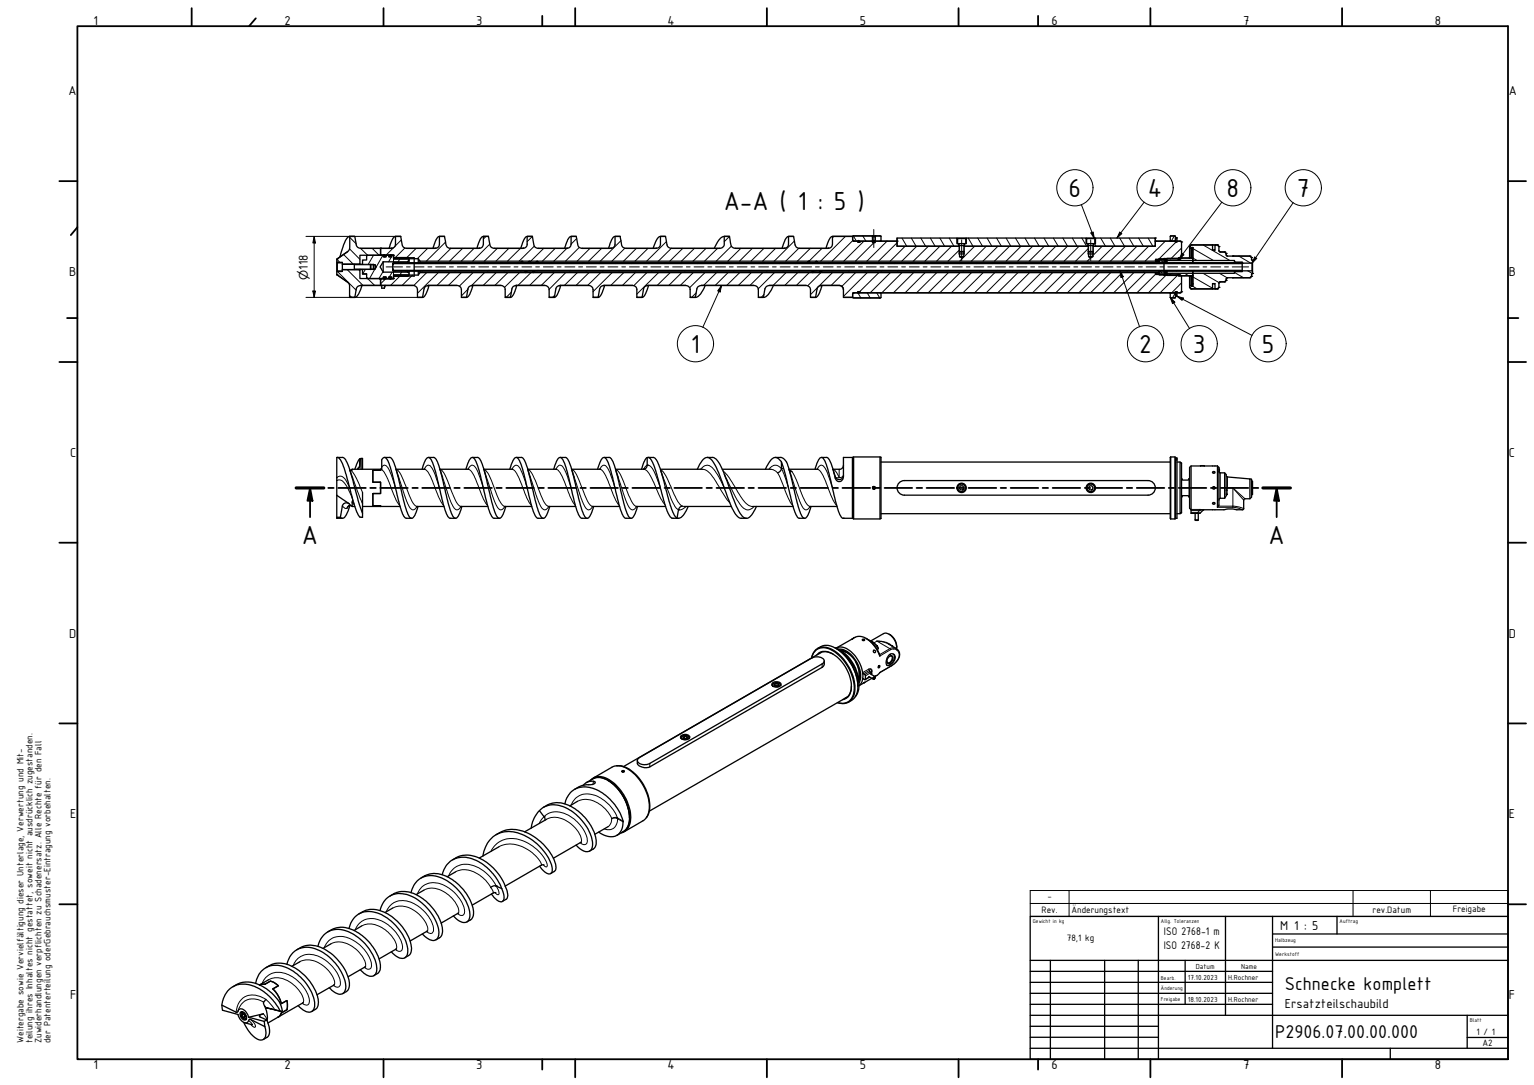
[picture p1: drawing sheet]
<svg xmlns="http://www.w3.org/2000/svg" width="594mm" height="420mm" viewBox="0 0 594 420" stroke-linecap="round" stroke-linejoin="round" font-family="sans-serif">
<defs><g id="words">
<g font-size="10.9">
<text x="413.8" y="76.2">6</text>
<text x="444.6" y="76.2">4</text>
<text x="475" y="76.2">8</text>
<text x="502.3" y="76.2">7</text>
<text x="280.3" y="81.2">A-A ( 1 : 5 )</text>
<text x="267.6" y="136.6">1</text>
<text x="441.2" y="136.6">2</text>
<text x="462" y="136.6">3</text>
<text x="488.6" y="136.6">5</text>
<text x="116.9" y="210.8">A</text>
<text x="491.2" y="210.8">A</text>
</g>
<g font-size="7.7">
<text x="497.6" y="383.5">Schnecke komplett</text>
<text x="493.8" y="402.1">P2906.07.00.00.000</text>
</g>
<g font-size="5.4">
<text x="36.3" y="9.8">1</text>
<text x="110.2" y="9.8">2</text>
<text x="184.4" y="9.8">3</text>
<text x="258.4" y="9.8">4</text>
<text x="332.9" y="9.8">5</text>
<text x="407.2" y="9.8">6</text>
<text x="481.4" y="9.8">7</text>
<text x="555.6" y="9.8">8</text>
<text x="26.5" y="36.9">A</text>
<text x="584.4" y="36.9">A</text>
<text x="26.8" y="106.9">B</text>
<text x="119.2" y="104.4" transform="rotate(-90 119.2 104.4)">118</text>
<text x="584.4" y="106.9">B</text>
<text x="27.2" y="176.9">C</text>
<text x="584.4" y="176.9">C</text>
<text x="26.8" y="246.9">D</text>
<text x="584.4" y="246.9">D</text>
<text x="27.2" y="316.9">E</text>
<text x="584.4" y="316.9">E</text>
<text x="495.7" y="360">M 1 : 5</text>
<text x="27.2" y="386.9">F</text>
<text x="584.4" y="386.9">F</text>
<text x="497.6" y="390.5">Ersatzteilschaubild</text>
<text x="36.3" y="414.1">1</text>
<text x="110.2" y="414.1">2</text>
<text x="184.4" y="414.1">3</text>
<text x="258.4" y="414.1">4</text>
<text x="332.9" y="414.1">5</text>
<text x="407.2" y="414.1">6</text>
<text x="481.4" y="414.1">7</text>
<text x="555.6" y="414.1">8</text>
</g>
<g font-size="4.6">
<text x="119.2" y="108.3" transform="rotate(-90 119.2 108.3)">⌀</text>
<text x="450.8" y="362.2">ISO 2768-1 m</text>
<text x="450.7" y="367.6">ISO 2768-2 K</text>
</g>
<g font-size="3.9">
<text x="403.4" y="353.7">Rev.</text>
<text x="405.6" y="348.1">-</text>
<text x="414.9" y="353.7">Änderungstext</text>
<text x="531.5" y="353.7">rev.Datum</text>
<text x="562.6" y="353.3">Freigabe</text>
<text x="413.2" y="364.4">78,1 kg</text>
<text x="571.8" y="400.8">1 / 1</text>
<text x="9.1" y="403.9" transform="rotate(-90 9.1 403.9)">Weitergabe sowie Vervielfältigung dieser Unterlage, Verwertung und Mit-</text>
<text x="12.6" y="403.9" transform="rotate(-90 12.6 403.9)">teilung ihres Inhaltes nicht gestattet, soweit nicht ausdrücklich zugestanden.</text>
<text x="16.1" y="403.9" transform="rotate(-90 16.1 403.9)">Zuwiderhandlungen verpflichten zu Schadenersatz. Alle Rechte für den Fall</text>
<text x="19.6" y="403.9" transform="rotate(-90 19.6 403.9)">der Patenterteilung oderGebrauchsmuster-Eintragung vorbehalten.</text>
<text x="574.1" y="405.1">A2</text>
</g>
<g font-size="3">
<text x="463.1" y="375.1">Datum</text>
<text x="480.6" y="375.1">Name</text>
<text x="460" y="379.4">17.10.2023</text>
<text x="475.6" y="379.4">H.Rochner</text>
<text x="460" y="387.9">18.10.2023</text>
<text x="475.6" y="387.9">H.Rochner</text>
</g>
<g font-size="2.3">
<text x="400" y="357.4">Gewicht in kg</text>
<text x="449.6" y="357.4">Allg. Toleranzen</text>
<text x="518.8" y="357.4">Auftrag</text>
<text x="493.8" y="364.7">Halbzeug</text>
<text x="493.8" y="370.1">Werkstoff</text>
<text x="449.6" y="379.4">Bearb.</text>
<text x="449.6" y="383.2">Änderung</text>
<text x="449.6" y="387.5">Freigabe</text>
<text x="569.2" y="395.6">Blatt</text>
</g>
</g></defs>
<!-- layer: Schraffur (ISO) -->
<g fill="none" stroke="#000" stroke-width=".39">
<path d="M133 98.5l3.8 3.8M135.4 96.4l4 4M135.4 91.9l2.5 2.5M139.6 96.2l2.8 2.6M144.1 96.2l2.7 2.6M144.7 98.8l-2.1 3.5M147.7 96.2l-.3 .2M148.3 98.8l-2.6 4.6M149.2 99.1l-.4 .4M151.1 98.7l.5 .4M152 98.8l-1.5 2.6M152.5 95.8l-3 3"/>
<path d="M155.1 99.7l-.9 1.7M155.4 92.9l-2.6 2.6M156.8 96.1l-4.1 4.1M161.2 96.2l-4.1 4M165.6 96.2l-4 4M170.2 91.5v.1M172.5 93.8l-7.4 7.3M174.6 96.2l-5 4.9M179.1 96.2l-5 4.9M183.6 96.2l-5 4.9M188.2 91.5l-1 1.1M189.7 94.5l-6.6 6.6"/>
<path d="M192.6 96.2l-5 4.9M197 96.2l-4.9 4.9M201.5 96.2l-5 4.9M206.2 91.5l-2 2.1M206.9 95.3l-5.9 5.8M210.6 96.2l-5.1 4.9M215 96.2l-4.9 4.9M219.5 96.2l-5 4.9M223.3 92.4l-2.1 2.1M224.3 95.8l-5.3 5.3M228.5 96.2l-5 4.9M233 96.2l-5 4.9"/>
<path d="M240.5 93.2l-8 7.9M242 96.1l-5 5M246.4 96.2l-4.9 4.9M251 96.2l-5.1 4.9M258.1 93.5l-7.7 7.6M260 96.2l-5 4.9M264.4 96.2l-5 4.9M268.9 96.2l-5 4.9M273.4 96.2l-5 4.9M277.9 96.2l-5 4.9M282.5 91.5l-2 2.1M283.3 95.3l-5.9 5.8"/>
<path d="M286.9 96.2l-5 4.9M291.3 96.2l-4.9 4.9M295.8 96.2l-5 4.9M300.4 96.2l-5.1 4.9M307.7 93.3l-7.9 7.8M309.4 96.1l-5.1 5M313.8 96.2l-5 4.9M318.3 96.2l-5 4.9M322.9 91.5l-.5 .6M327.4 91.5l-9.6 9.6M330.3 93.1l-8 8M330.5 91.4l1.2 2"/>
<path d="M332.3 93.3l.4 .3M334.1 91.4l1.2 2M334.6 93.4l-7.8 7.7M337.8 91.4l.1 .1M338.5 94l-7.2 7.1M338.9 93.3l.1 .1M339.1 93.4l-.2 .1M343.5 93.4l-7.8 7.7M347.4 94l-7.2 7.1M347.4 95.2l.1 .2M349.3 92.2l1.9 3.2M350.5 95.4l-5.8 5.7"/>
<path d="M352.9 92.2l1.9 3.2M355 95.4l-5.8 5.7M356.6 92.2l1.9 3.2M359.5 95.4l-5.8 5.7M360.3 92.2l1.8 3.2M364 95.4l-5.8 5.7M364 92.2l1.8 3.2M367.6 92.2l1.8 3.2M368.5 95.4l-5.8 5.7M371.4 96.9l-4.2 4.2M375 92.2l1.8 3.2M377.4 95.4l-5.7 5.7"/>
<path d="M378.7 92.2l1.8 3.2M382 95.4l-5.8 5.7M382.3 92.2l1.8 3.2M386 92.2l1.8 3.2M386.5 95.4l-5.8 5.7M389.6 92.2l1.9 3.2M391 95.4l-5.9 5.7M393.3 92.2l1.9 3.2M395.4 95.4l-5.8 5.7M396.9 92.2l1.9 3.2M399.9 95.4l-5.8 5.7M400.6 92.2l1.9 3.2"/>
<path d="M404.3 92.2l1.8 3.2M404.4 95.4l-5.8 5.7M407.9 92.2l1.9 3.2M408.9 95.4l-5.8 5.7M411.6 92.2l1.8 3.2-5.8 5.7M415.3 92.2l1.8 3.2M417.9 95.4l-5.8 5.7M419 92.2l1.8 3.2M421.4 96.3l-4.8 4.8M422.4 99.9l-1.3 1.2M423.9 94.3l.5 1.1M426.3 92.2l1.8 3.2"/>
<path d="M426.8 95.4l-3.6 3.6M430 92.2l1.8 3.2M431.4 95.4l-5.8 5.7M433.6 92.2l1.9 3.2M435.9 95.4l-5.9 5.7M437.3 92.2l1.8 3.2M440.3 95.4l-5.8 5.7M440.9 92.2l1.9 3.2M444.6 92.2l1.9 3.2M444.8 95.4l-5.8 5.7M451.3 93.4l-7.8 7.7M454.8 91.4l-1.2 1.9"/>
<path d="M455.5 93.7l-6.7 6.6M455.5 92.1l.3 .4M456.8 100l-.4 .2M457.6 96.1l-4.3 4.2M458 99.9l-1.7 1M460.7 95.5l.8 .4M462 96.2l-.5 .5M462 99.9l1.6 1M462 96.2l8 4.7M465.9 94.8l10.4 6.1M479.7 99.2l4.7 2.7M130.4 100.4l1.2 1.2"/>
<path d="M130.7 105.1l7.2 7.3M134.5 104.4l6.1 6.1M135.4 114.4l.8 .8M138.9 104.4l.5 .5M141.5 104.4l-1 1.6M142.4 107.9l2.7 2.6M145.2 104.1l-2.1 3.8M146.9 107.9l.5 .5M148.3 105.2l-1.6 2.7M149.1 107.4l-.5 .5M149.4 108l-2 1.9M150.6 107.7l-.2 .2"/>
<path d="M150.9 107.4l.5 .6M151.9 105.4l-1.2 1.9M155.3 106.5l-4 4M155.5 105.4l-.9 1.6M156.3 101.8l-.5 .3M157.6 104.7l-.5 .2M158.4 100.4l-.5 .9M159.8 106.5l-4.1 4M162.6 101.8l-.5 .3M164 104.7l-.6 .2M165.2 105.6l-5 5M169 101.8l-.5 .3"/>
<path d="M169.7 105.6l-8 8M170.3 104.7l-.5 .2M174.2 105.6l-5 4.9M175.3 101.8l-.5 .3M176.7 104.7l-.6 .2M178.7 105.6l-5 4.9M181.2 112l-2.5 2.6M181.7 101.8l-.5 .3M183 104.7l-.5 .2M183.2 105.6l-5.3 5.2M187.6 105.6l-5 5M188 101.8l-.5 .3"/>
<path d="M189.4 104.7l-.6 .2M192.2 105.6l-5.1 4.9M194.4 101.8l-.5 .3M195.7 104.7l-.5 .2M196.7 105.6l-5.1 4.9M198 113.2l-2 2M200.7 101.8l-.5 .3M201.2 105.6l-5.8 5.7M201.9 101.3l.4 .3M202.1 104.7l-.6 .2M203.3 105.1l.5 .3M204.9 101.3l.4 .3"/>
<path d="M205.6 105.6l-5 4.9M206.3 105.1l.5 .3M207.1 101.8l-.5 .3M208.4 104.7l-.5 .2M210.1 105.6l-5 4.9M213.4 101.8l-.5 .3M214.6 105.6l-5 4.9M214.8 104.7l-.6 .2M214.8 114.3l-.8 .9M219.1 105.6l-6.4 6.5M219.8 101.8l-.5 .3M221.1 104.7l-.5 .2"/>
<path d="M223.6 105.6l-5 4.9M226.1 101.8l-.5 .3M227.5 104.7l-.6 .2M228.1 105.6l-5 4.9M232.5 101.8l-.5 .3M232.6 105.6l-5 4.9M233.8 104.7l-.5 .2M237 105.6l-7.3 7.3M238.8 101.8l-.5 .3M240.2 104.7l-.6 .2M241.6 105.6l-5.1 4.9M245.2 101.8l-.5 .3"/>
<path d="M246.1 105.6l-5.1 4.9M246.5 104.7l-.5 .2M250.5 105.6l-5.1 5.1M251.5 101.8l-.5 .3M252.9 104.7l-.6 .2M255 105.6l-8.4 8.3M257.9 101.8l-.5 .3M259.2 104.7l-.5 .2M259.5 105.6l-5 4.9M264 105.6l-5 4.9M264.2 101.8l-.5 .3M265.6 104.7l-.6 .2"/>
<path d="M268.5 105.6l-5 4.9M269.6 113.5l-1.8 1.7M270.6 101.8l-.5 .3M271.9 104.7l-.5 .2M273 105.6l-5.9 5.8M276.9 101.8l-.5 .3M277.5 105.6l-5 4.9M278.3 104.7l-.6 .2M281.9 105.6l-4.9 4.9M283.3 101.8l-.5 .3M284.6 104.7l-.5 .2M286.4 105.6l-5 4.9"/>
<path d="M289.6 101.8l-.5 .3M291 105.6l-5.1 4.9M291 104.7l-.6 .2M295.4 105.6l-5 4.9M295.8 114.1l-1 1.1M296 101.8l-.5 .3M297.3 104.7l-.5 .2M299.9 105.6l-6.3 6.3M302.3 101.8l-.5 .3M303.7 104.7l-.6 .2M304.4 105.6l-5 4.9M308.7 101.8l-.5 .3"/>
<path d="M308.9 105.6l-5 4.9M310 104.7l-.5 .2M313.2 101.2l-.3 .3M313.4 105.6l-5 4.9M314.9 105.1l-.4 .4M315 101.8l-.5 .3M316.4 104.7l-.6 .2M316.4 101.3l-.4 .4M317.9 105.6l-5.1 5.1M317.9 105.1l-.4 .4M321.4 101.8l-.5 .3M322.4 105.6l-8.5 8.5"/>
<path d="M322.7 104.7l-.5 .2M326.8 105.6l-4.9 4.9M327.7 101.8l-.5 .3M329.1 104.7l-.6 .2M331.3 105.6l-5.3 5.3M332.2 113.4l1.2 2M332.4 113.1l.4 .2M334.1 101.8l-.5 .3M335.4 104.7l-.5 .2M335.9 105.6l-9.3 9.2M335.9 113.4l1.1 2M339.5 113.4l1.2 2"/>
<path d="M340.4 105.6l-7.5 7.3M340.4 101.8l-.5 .3M341.8 104.7l-.6 .2M344.8 105.6l-7.8 7.8M346.8 101.8l-.5 .3M348.1 104.7l-.5 .2M349.3 105.6l-7.8 7.8M353.1 101.8l-.5 .3M353.8 105.6l-7.8 7.8M354.5 104.7l-.6 .2M358.3 105.6l-7.8 7.8M359.5 101.8l-.5 .3"/>
<path d="M360.8 104.7l-.5 .2M362.8 105.6l-7.8 7.8M365.8 101.8l-.5 .3M367.2 104.7l-.6 .2M367.3 105.6l-7.8 7.8M371.8 105.6l-7.8 7.8M372.2 101.8l-.5 .3M373.5 104.7l-.5 .2M376.2 105.6l-7.8 7.8M378.5 101.8l-.5 .3M379.9 104.7l-.6 .2M380.7 105.6l-7.8 7.8"/>
<path d="M384.9 101.8l-.5 .3M385.3 105.6l-7.9 7.8M386.2 104.7l-.5 .2M389.7 105.6l-7.7 7.8M391.2 101.8l-.5 .3M392.6 104.7l-.6 .2M394.2 105.6l-7.8 7.8M397.6 101.8l-.5 .3M398.7 105.6l-7.8 7.8M398.9 104.7l-.5 .2M403.2 105.6l-7.8 7.8M403.9 101.8l-.5 .3"/>
<path d="M405.3 104.7l-.6 .2M407.7 105.6l-7.8 7.8M410.3 101.8l-.5 .3M411.6 104.7l-.5 .2M412.2 105.6l-7.8 7.8M416.6 101.8l-.5 .3M416.7 105.6l-7.8 7.8M418 104.7l-.6 .2M421.1 105.6l-7.7 7.8M423 101.8l-.5 .3M424.3 104.7l-.5 .2M425.6 105.6l-7.8 7.8"/>
<path d="M429.3 101.8l-.5 .3M430.1 105.6l-7.8 7.8M430.7 104.7l-.6 .2M434.6 105.6l-7.8 7.8M435.7 101.8l-.5 .3M437 104.7l-.5 .2M439.1 105.6l-7.8 7.8M442 101.8l-.5 .3M443.4 104.7l-.6 .2M443.6 105.6l-7.8 7.8M447.5 106.2l-7.2 7.2M448.1 101.1h-.1"/>
<path d="M448.1 105.6h-.1M448.4 101.8l-.5 .3M448.8 101.6l-.1 .2M448.8 100.4h-.1M448.8 104.9v.2M449.2 100.4l.1 .1M449.7 104.7l-.5 .2 .8 .8M449.8 101l.8 .8M450.5 106.2l.2 .1M451.4 101.6l-.1 .2M451.4 104.9v.2M451.7 106.4l-6.9 7"/>
<path d="M454 105.8l-1.4 .9M454.7 101.8l-.5 .3M455.1 113.5l-1 1.9M455.2 113.3l.6 1.1M456.1 104.7l-.6 .2M456.2 106.5l-6.9 6.9M456.8 106.5l-.4 .2M457.6 109.5l-3.8 3.9M460.3 105.8l-1.6 1M461.1 101.8l-.5 .3M461.4 110.6h.1M461.7 109.9l-.2 .3"/>
<path d="M461.9 110.8l1.7 1.1M462 107.2l7.6 4.4M462.4 104.7l-.5 .2M465.9 105.8l6.2 3.7M467.4 101.8l-.5 .3M468.8 104.7l-.6 .2M472.2 105.8l3.1 1.8M473.8 101.8l-.5 .3M475.1 104.7l-.5 .2M478.1 105.5l3.5 2M479.5 101.6l.2 .2M480.1 101.8l-.5 .3"/>
<path d="M480.7 104.9l.2 .2M483.2 104.9l1.8 1"/>
</g>
<!-- layer: Sichtbar (ISO) -->
<g fill="none" stroke="#000" stroke-width=".51">
<path d="M134.6 97.5l-4.2 2.9v1.2l2.2 .2M134.6 97.5l-4.2 2.9M135.4 91.5h2M135.4 91.5h2l.6 3.3a1.66 1.66 0 0 0 1.6 1.4M135.4 91.5v4.5l-.8 1.5M135.4 91.5a4.5 4.5 0 0 0-2.4 3.4l-1.4 4.6M139.6 96.2h7.8v2.3l-.4 .3h-7.6v3.5h-6.8M139.6 96.2h11.9M142.2 98.8l-.2 .2M147 98.8h1.5M147.4 98.5v.3M147.8 98.8h.1"/>
<path d="M148.5 99.4h.2M148.6 98.8l-.1 .3M149 99.4h.5M149.1 98.8l.2 .3M149.2 99v.4M149.5 98.8h1.1M150.6 99.4h.4M151 98.8l-.2 .6M151.4 99.4h.2M151.5 98.8l.1 .3M151.5 96.2h-4.1v2.3l.4 .3h4.6v1.4h9.6l.6 .9h286.2h-1.2M151.6 98.8l.8 .2"/>
<path d="M151.8 96.1l-.3 .1M155.2 91.5l.6 3.3a1.66 1.66 0 0 0 1.6 1.4h11.1M155.2 91.5h-2v3.1a1.63 1.63 0 0 1-1.7 1.6M155.2 91.5h-2a6.3 6.3 0 0 0-2.5 4.7M160.4 99.7v7.3M168.8 96.1l-.3 .1M172.1 91.5l.6 3.3a1.82 1.82 0 0 0 1.7 1.4h11.1M172.1 91.5h-1.9v3.1a1.63 1.63 0 0 1-1.7 1.6M172.1 91.5h-1.9l-.7 .4-.9 1.6-.9 2.7M185.8 96.1l-.3 .1M189.2 91.5l.5 3.3a1.66 1.66 0 0 0 1.7 1.4h11.1M189.2 91.5h-2v3.1a1.63 1.63 0 0 1-1.7 1.6"/>
<path d="M189.2 91.5h-2l-.8 .6-1.1 2.1-.6 2M202.8 96.1l-.3 .1M206.2 91.5l.6 3.3a1.66 1.66 0 0 0 1.6 1.4h11.1M206.2 91.5h-2v3.1a1.63 1.63 0 0 1-1.7 1.6M206.2 91.5h-2l-.7 .4-.7 1.2-1.1 3.1M219.8 96.1l-.3 .1M223.1 91.5l.7 3.3a1.66 1.66 0 0 0 1.6 1.4h11.1M223.1 91.5h-1.9v3.1a1.63 1.63 0 0 1-1.7 1.6M223.1 91.5h-1.9l-.7 .4-.6 .9-1.2 3.4M236.8 96.1l-.3 .1M240.2 91.5l.5 3.3a1.66 1.66 0 0 0 1.7 1.4h11.7M240.2 91.5h-2v3.1a1.63 1.63 0 0 1-1.7 1.6"/>
<path d="M240.2 91.5h-2l-.8 .6-1.1 2.1-.6 2M254.3 96.1l-.2 .1M257.7 91.5l-2.5 .2-1 1.4-1.2 3.1M280.5 91.5h2l.4 2.5a1.97 1.97 0 0 0 1.9 2.2h18.9a1.63 1.63 0 0 0 1.7-1.6v-3.1h1.9l.6 3.3a1.82 1.82 0 0 0 1.7 1.4h11.1M280.5 91.5v3.1a1.74 1.74 0 0 1-1.8 1.6h-18.7a1.81 1.81 0 0 1-1.7-1.4l-.6-3.3h-1.9v3.1a1.63 1.63 0 0 1-1.7 1.6M280.5 91.5a6.3 6.3 0 0 0-3.8 4.7M304 96.1l-.3 .1M307.3 91.5h-1.9l-.7 .4-.6 .9-1.2 3.4M321 96.1l-.3 .1M330.2 91.7l-8.1-.1-1 1.2-1.2 3.4M330.2 91.5h11M330.2 93l.4 .4"/>
<path d="M330.6 93.4l-.4-.5-.1-1.4h-7.7v3.1a1.63 1.63 0 0 1-1.7 1.6M330.6 93.4h1.6v.4h.9v-.4h4.8l.1 .6M330.6 93.4h.2M332.2 93.8h.9M332.2 93.4v.1M332.8 93.5v.3M337.8 93.1h1.2M337.8 91.7h1.2M337.9 93.4h.1M337.9 93.3v.1M338 93.4v.6h.8v-.6M338 93.4h.8"/>
<path d="M338.8 94l.1-.6h8.5v2h24v-1.1M338.8 93.4h.1M341.2 91.5h-11v1.5l.6 .4h7.1M341.2 91.5v1.7l-2.4 .2M341.2 93.2v.2M347.4 92.2v1.2h-6.6M370.6 92.2h3.6M370.8 94.3h-.2v-2.1h-23.2v3.2h23.9v-1.1M370.8 94.3h3.2M370.8 94.3v-1.7l.2-.2h2.9l.1 1.9M371.4 98.3h2M371.4 97.4h2"/>
<path d="M371.4 95.1h2M371.6 99.4h.1a.97 .97 0 0 0 1.6 0M371.6 99.4v-1.9h1.7v1.9M371.6 99.4h1.7M373.4 94.3v.1M373.4 94.4v1h48v-1M373.5 94.3v1.1h47.8v-1.1M374 94.3l.2-2.1h46.4l.2 2.1M420.6 92.2h3.6M420.8 94.3h3.2M421 92.4h2.8M421 92.4l-.2 .2v1.7"/>
<path d="M421.4 98.3h2M421.4 97.4h2M421.4 95.1h2M421.4 94.3v.1M421.6 99.4l.4 .2a.69 .69 0 0 0 .7 .3 .69 .69 0 0 0 .5-.5M421.6 99.4v-1.9h1.6v1.9M421.6 99.4h1.6M423.8 92.4l.3 .2M424 94.3h.2v-2.1h23.2v3.2h-23.9l-.1-1.1v1.1h24v-2h7.8v.3h.6v-.3h1.2l.6 .3v6l-1.4 .3v.3l-8.6 .1M424 92.6v1.7M447.4 92.2v1.2h7.8M453.2 91.5h2"/>
<path d="M453.2 93.1v.3M453.4 91.4l1.8 .1-.2 1.8-1.8-.2zM453.4 93.3v.1M455 93.3v.1M455.2 93.7h.1M455.2 92.1h.6v1.6h-.6zM455.8 93.4h1.2l.6 .3M456.4 100v.3M456.8 100v.1M457.1 100l-.2 .1M457.6 99.7v.2M460.7 99.9h-.2"/>
<path d="M460.7 99.9h-3.4l-.5 .5M460.7 99.9l1.3 .2v.8l-10.3-.2 .3-.6h3.9l.9 .3M460.7 95.5l.6-.7h10.2l.6 .7M460.7 95.9v4M460.7 99.9h.9M460.9 96.2v3.7M461.5 95.9h.5v.9h-.5zM461.5 96.8v3.1M462 96.8v3.3h-.4M469.6 96.9h.9M472.1 97l.4 .5M472.6 97.6h1.7l.6 .5v.6"/>
<path d="M472.6 97.6l-.5-.5v-1.6l-.6-.7h-1v2.1h-.9v-2.1h-8.3l-.6 .7 .2 .7 1.1-.3v5h16.1v.6l.2 .1h2.8v.3l4-.2-.4-2-.6-.5h-6.6M472.6 97.6h1.7l.6 .5M474.9 98.7l.5 .5M475.4 99.2h2.1M477.5 99.2h6.6l.6 .5M477.5 99.2h.1M130.4 101.6v3.5M130.5 106.4l4.1 2.9M130.8 104.9h1.8M132.6 104.4h7.8v1.6h1.6v1.7l.2 .2h6.3v-.6h1v.6h1.1v-.6h1v.6h.7l.1-.9h5.6l.4-.5v-.8l-.6-.3h-9.4M132.6 102.4h.1M132.6 104.4h6.8v3.5h7.6l.4 .3v2.3h-7.8"/>
<path d="M132.6 104.9l-2.2 .2v1.2l4.2 3M132.6 101.8v3.1M132.6 101.8h-1.9l-.1 3 .2 .2M134.6 109.3l.8 1.2v4.7M137.2 102.3v2.1M139.4 102.3h.1M139.4 104.4h.1M139.6 110.5a1.66 1.66 0 0 0-1.6 1.4l-.6 3.3h-2M139.6 110.5l-.1 .1M139.6 110.5h20.4M140.2 110.5l-1.2 3.1-.9 1.3-.5 .3h-2.2M140.4 106l1.6 .2"/>
<path d="M142 107.7l.2 .2M143.4 102.3v2.1M144.6 102.3v2.1M145.2 102.5l.2 .4a.77 .77 0 0 1-.2 1.3M145.2 102.5h-1.6v1.7h1.6M145.2 102.5v1.7M147 107.9h1.5M147.4 107.9v.3M147.8 107.9v.1M147.8 110.5v1.1h1M148.4 101.4l-.7 1.2a.9 .9 0 0 0-.5 .8 .9 .9 0 0 0 .6 .8l.6 1.2M148.4 101.4h9.4l.6-.4v-.8l-.4-.5h-5.6l-.1-.9h-.7v.6h-1v-.6h-1.1v.6h-1v-.6h-6.3l-.2 .2v1.7h-1.6v1.6h-7.7"/>
<path d="M148.4 101.4v4M148.5 107.3h.2M148.5 107.6l.1 .4M149 107.3h.5M149.1 110.5l-.3 1.1M149.2 110.5l-.4 1.1M149.2 107.3v.4M149.3 107.6l-.2 .4M149.5 107.9h1.1M150.6 107.3h.4M150.8 107.3l.2 .7M151.4 107.3h.2"/>
<path d="M151.6 107.6l-.1 .4M152.1 102l328.6-.2 .4 .3zM152.1 104.7l329 .1-328.6 .1zM152.1 104.8l296.6 .1M152.1 102.1v2.6M152.4 107.7l-.8 .2M152.5 101.8l-.4 .2M157.8 101.4v.4M157.8 104.9v.5M158.4 101v.8M158.4 104.9v.8M160 110.5a1.75 1.75 0 0 1 1.7 1.6v3.1h1.9l.6-3.3a1.82 1.82 0 0 1 1.7-1.4h11.1a1.75 1.75 0 0 1 1.7 1.6v3.1h2l.5-3.3a1.66 1.66 0 0 1 1.7-1.4"/>
<path d="M162 100.2v1.6M162 104.9v1.6M162.6 101.1v.7M162.6 104.9v.7M165.9 110.5l-.4 .2M166.1 110.5l-.6 2-1 2.2-.7 .5h-2.1M182.9 110.5h11.1a1.75 1.75 0 0 1 1.6 1.6v3.1h2.1l.5-3.3a1.66 1.66 0 0 1 1.7-1.4M182.9 110.5l-.3 .2M183.1 110.5l-1.2 3.5-.6 .9-.5 .3h-2.1M199.9 110.5h11.1a1.75 1.75 0 0 1 1.7 1.6v3.1h2l.6-3.3a1.66 1.66 0 0 1 1.6-1.4M199.9 110.5l-.3 .2M200.2 110.5l-1.1 3.1-.8 1.3-.5 .3h-2.2"/>
<path d="M204.2 104.9l-.6 .6M205 101.2l-.5 .6M207.1 104.9l-.5 .6M208.1 101.2l-.6 .6M216.9 110.5h11.1a1.75 1.75 0 0 1 1.7 1.6v3.1h1.9l.6-3.3a1.82 1.82 0 0 1 1.7-1.4M216.9 110.5l-.4 .2M217.2 110.5l-1.7 4.2-.7 .5h-2.1M233.9 110.5h11.1a1.63 1.63 0 0 1 1.6 1.6v3.1h2.1l.5-3.3a1.66 1.66 0 0 1 1.7-1.4M233.9 110.5l-.3 .2M234.1 110.5l-.9 2.8-.9 1.6-.5 .3h-2.1M250.9 110.5h14.6a1.74 1.74 0 0 1 1.8 1.6v3.1h2l.6-3.3a1.81 1.81 0 0 1 1.7-1.4h20.3a1.74 1.74 0 0 1 1.8 1.6v3.1h2l.5-3.3a1.81 1.81 0 0 1 1.8-1.4h14.2a1.75 1.75 0 0 1 1.7 1.6v3.1h1.9l.6-3.3a1.66 1.66 0 0 1 1.7-1.4M250.9 110.5l-.3 .2"/>
<path d="M251.1 110.5a6.3 6.3 0 0 1-2.4 4.7h-2.1M273.1 110.5a6.3 6.3 0 0 1-3.8 4.7h-2M299.5 110.5l-1.9 3.5-.9 .9-.8 .3h-2.2M313.2 101.2l-.5 .6M315.3 104.9l-.6 .6M316.2 101.2l-.5 .6M318.1 110.5l-.3 .2M318.1 110.5h6.9M318.3 104.9l-.6 .6M318.3 110.5l-.9 2.8-.9 1.6-.5 .3h-2.1M325 110.5a1.74 1.74 0 0 1 1.6 1.7v3h3.5l.1-1.4 .4-.4M325 110.5l1.2 .5 .4 1.2"/>
<path d="M330.2 113.7l.6-.3h10l.4 .1v1.7l-10.6 .2-.4-.2zM330.2 115.2l10.6 .2M330.2 115l-3.6 .2M330.6 113.4h.2M330.6 113.3l-.4 .4M332.2 113.3v.1M332.2 112.9h.9M332.8 112.9v.5M340.8 113.4h114.4M341.2 113.4v.1M341.2 115.2l-.4 .2M447.6 100.4v.7"/>
<path d="M447.6 106.3l8.6 .1v.3h.9l.5 .3v6l-.6 .4h-1.2v-.4h-.6v.4h-122.1v-.5h-.9v.5h-1.6M447.6 105.6v.7M447.6 105.6h1.2h-286.2l-.6 .9h-9.6v1.5l-5 .2v2.3h12.6M447.7 100.6v.4zM447.7 105.7v.5zM447.7 101h1.1v.6M447.7 106.2h3.5M447.7 105.7h1.2M448.7 101.8l.2-.2zM448.7 104.9l.2 .2zM448.7 104.9l.1 .8M448.8 100.4v.1"/>
<path d="M448.8 106.2v.1M448.9 101.6l-296.4 .2M448.9 101h2.4v.8h-2.4zM448.9 104.9h2.4v.8h-2.4zM448.9 106.2h2.3zM449.1 100.4l2.1 .1zM449.1 100.4l2.1 .1M449.1 100.4l-1.4 .1M450.8 100.1v.4M450.8 101v4.7M450.8 106.2v.5M451.2 100.5l.1 .5z"/>
<path d="M451.2 105.7l.1 .5zM451.5 104.9h.1M451.3 101.6l.2 .2zM451.3 101.6l26.8 .1M451.5 104.9l26.6 .1M451.5 104.9l-.2 .2M451.7 100.7v1.1M451.7 104.9v1.1M452 100.9v.9M452 104.9v.9M453.2 113.4v.2M453.2 115.2h2"/>
<path d="M453.4 113.4h1.6v2l-1.8-.2zM455.2 113h.1M455.2 113h.6v1.7h-.6zM456.2 106.5l.2-.1v.3M456.2 100.2l.2 .2M456.4 100.4h.1M456.4 100.4h.4M456.5 106.3h.3M456.8 106.3l-.9 .4h-3.9l-.3-.7 10.3-.2v.9l-1.3 .1M456.8 106.3l.1 .3M456.8 106.3l.1 .1M456.8 106.6v.1"/>
<path d="M456.9 106.6l3.6 .2M456.9 106.6l.2 .1M456.9 100.3l-.1 .1M457.3 106.8h3.2M457.6 106.8v.2M457.6 113l-.6 .4h-1.2M460.5 106.8h.2M460.7 111.3l.6 .6h10.2l.6-.6M460.7 106.8v4M460.7 106.8h.9M460.9 106.8v3.8M461.5 109.9h.5v.9h-.5z"/>
<path d="M461.5 106.8v3.1M461.6 106.7h.4v3.2M462 100.9v.9M462 104.9v.9M469.6 109.8h.9M472.5 109.2l-.4 .5M474.9 108.1v.5l-.6 .5h-1.7M474.9 108.6l-.6 .5h-1.7M475.4 107.5l-.5 .6M475.4 107.5h2.1M475.4 107.6l-.5 .5M477.5 107.6h.1"/>
<path d="M478.1 101.6l3 .1zM478.1 104.9l3 .2zM478.1 101.5l.2 .1M478.3 105.1l-.2 .2M480.7 101.8l.4 .1M481 101.8v.2M481 104.8v.1M481 105.1h.1M481 101.6h.1M481.1 104.8l-.4 .1M481.1 102.1v2.8M484.7 107l-.6 .5h-6.6"/>
<path d="M484.7 100.3l.4 .5M484.9 101.9v3M485.1 105.9l-.3 .1-.1 1-.6 .5h-6.6M485.1 105.9l-.2-1-6.6 .2-.2 .2v.5h-16.1v5l-1.1-.2-.2 .7 .6 .6h8.3v-2.1h.9v2.1h1l.6-.6v-1.7l.5-.5M485.1 101.7v3.3M485.1 105.9l-.4 .5M130.6 177.1h2a2.88 2.88 0 0 1 2 2.3l1.4 4.3 2.7 10.1 1.7 4.9M139.3 177.7l-1.2 2-.7 2M139.8 177.5h.6v4.2M148.9 177.1l2.4 .1a19.1 19.1 0 0 1 3.2 8.9l1.1 4.5a29.7 29.7 0 0 0 3.2 9.8 1.03 1.03 0 0 0 1.1 .2 1.03 1.03 0 0 0 .6-.9l1.4-3.6M165.9 177.1l2.4 .1a17.7 17.7 0 0 1 3 8.2l1.6 6.7a20.1 20.1 0 0 0 3.1 8.5 1.27 1.27 0 0 0 1.7-1.2l1.2-3.3M182.9 177.1h2.2a10.9 10.9 0 0 1 2.7 6.3l1.9 7.9a27.3 27.3 0 0 0 3.1 9.1 1.02 1.02 0 0 0 1.1 .2 1.02 1.02 0 0 0 .6-.9l1.4-3.6"/>
<path d="M199.9 177.1h2.2a10.2 10.2 0 0 1 2.8 6.3l1.7 7.2a29.7 29.7 0 0 0 3.2 9.8 1.03 1.03 0 0 0 1.1 .2 1.03 1.03 0 0 0 .6-.9l1.4-3.6M216.9 177.1l2.4 .1a17.7 17.7 0 0 1 3 8.2l1.6 6.7a20.1 20.1 0 0 0 3 8.5 1.27 1.27 0 0 0 1.8-1.2l1.2-3.3M233.9 177.1l2.4 .1a17.7 17.7 0 0 1 3 8.2l1.4 5.9a27.3 27.3 0 0 0 3.1 9.1 1.02 1.02 0 0 0 1.1 .2 1.02 1.02 0 0 0 .6-.9l1.4-3.6M250.6 177.2v3a1.55 1.55 0 0 1-1.2 1.5M250.6 177.2a9.2 9.2 0 0 0-2.2 4.5M250.6 177.2l.2-.1a3.4 3.4 0 0 1 2.4 3l4 14.3a10.7 10.7 0 0 0 3 6.2l2.5 .1M251 177.1h2a4.1 4.1 0 0 1 2.3 3.3l4.5 15.7a8.6 8.6 0 0 0 2.4 4.5M273.9 177.1l2.5 .1a12 12 0 0 1 4.3 6.8l1.8 5.1a30.9 30.9 0 0 0 5.3 11.2 2.09 2.09 0 0 0 3.3-.9l1.8-3.3M300.3 177.1h2a4.7 4.7 0 0 1 3.2 4.4l3 12.1a12.7 12.7 0 0 0 2.9 7.1h.2a5.2 5.2 0 0 0 2.3-4.1l.2-.5M302.6 178.9v2.6a1.96 1.96 0 0 1-1.5 1.5M302.6 178.9a2.38 2.38 0 0 0-3.3-1.4l-1.3 1.4-1.6 2.8M302.6 178.9l2.4 8.5a56.9 56.9 0 0 0 3.7 12.7l.7 .6h2.2"/>
<path d="M318.1 177.1h2a4.2 4.2 0 0 1 2.1 3.4l.4 1.4a7.4 7.4 0 0 0 1.5 4.3 1.62 1.62 0 0 0 1.8 0 1.62 1.62 0 0 0 .7-1.6v-7.5h3.5M330.2 177.2v23.4M330.6 177v24M340.8 177l.4 .1v23.7l-.4 .2zM340.8 177l-10.6 .1v23.7l10.6 .2M341.2 178.9h112M453.4 177l1.8 .1v23.6M453.4 177v24M455 177v24M455.2 177.3h.6v23.4h-.6M455.8 178.9h1.2M457 178.9l.6 .4v19.3l-.6 .3z"/>
<path d="M130.4 191.8l4.8 3.3a1.66 1.66 0 0 0-2.6 .8l-.8 4.4M135.6 195.7l-.7 2a3.7 3.7 0 0 1-2.4 3l-.7-.4M135.6 182.3l1 2.8M135.6 182.2l.8-.5-.2 .5zM136.4 196.1l-.9-.4-.6 .3-.5 .8M136.4 181.7h11.4M136.4 196.1h1M136.7 193.7l-.3 .5v1.9M136.9 195.1l.3 .1M138.6 181.7l.7-.8v-3.2l.5-.2v4.2M140.4 190.7v9.6a1.96 1.96 0 0 1-2-1.7l-1.6-4.4-3.2-11.8a7.7 7.7 0 0 0-2.9-5.3h-.3v23.2M140.4 196.1h14.5"/>
<path d="M144.6 191.1l-.2 4.6 3 .1v.3M147.2 186.7l.2 .2M147.4 182l-3 .1v4.6h3v4.4h-3v4.7l3 .1M147.4 181.7v.4l-3 .1 .2 4.5M147.4 190.9l-.2 .2M147.8 181.9v-3.8l.3-.4a1.06 1.06 0 0 1 1.2-.5 1.06 1.06 0 0 1 .8 1l1.8 5.3 2.3 10.1a16.9 16.9 0 0 0 2.8 7l2.4 .1M163.4 181.7l1.4-3.6a1.16 1.16 0 0 1 1.2-1 1.16 1.16 0 0 1 1.1 1.1l1.7 4.8 2 8.7a20.4 20.4 0 0 0 3.3 8.9l2.3 .1M164.6 181.7h-11.2l1 3.1M172 196.1l-10.7 .1M180.5 181.7l1.1-3.3a1.2 1.2 0 0 1 1.9-.9 38.7 38.7 0 0 1 4 12.8l.3 1.4a20.4 20.4 0 0 0 3.3 8.9l2.3 .1M181.5 181.7h-11.1l1 3.1M188.9 196.1l-10.6 .1"/>
<path d="M197.4 181.7l1.2-3.3a1.2 1.2 0 0 1 1.9-.9 36.3 36.3 0 0 1 3.8 12l.4 1.5a25.4 25.4 0 0 0 3.2 9.5l2.5 .2M198.6 181.7h-11.2l.9 3.1M205.9 196.1l-10.6 .1M214.4 181.7l1.2-3.3a1.22 1.22 0 0 1 1.1-1.2 1.22 1.22 0 0 1 1.4 1l1.2 3 2.3 9.8a26.8 26.8 0 0 0 3.3 9.5l2.5 .2M215.6 181.7h-11.2l1 3.1M222.9 196.1l-10.6 .1M231.5 181.7l1.2-3.3a1.17 1.17 0 0 1 .8-1.2 1.17 1.17 0 0 1 1.4 .6l1.7 4.6 2.2 9.3a20.4 20.4 0 0 0 3.3 8.9l2.3 .1M232.6 181.7h-11.2l1 3.1M240 196.1l-10.7 .1M249.4 181.7h-11l1 3.1M249.6 181.7h-.2M255.8 181.7h16.3"/>
<path d="M255.9 182.3l1 2.8M257.7 196.1l-11.4 .1M264.2 196a1.68 1.68 0 0 0-1.4 1.4l-.6 3.2M265 196.1h18.2M266.5 196.1l-1.6 3a2.58 2.58 0 0 1-2.7 1.5M270.1 181.7l1.6-2.9a2.35 2.35 0 0 1 2.2-1.7 2.35 2.35 0 0 1 2.3 1.8 126.6 126.6 0 0 1 6.9 16.9l1.8 3.4a3 3 0 0 0 2.2 1.5h2M279.7 181.7h18.8M280.5 183.7l1.1 2.3M291.4 196.1h15.7M305.8 182.5h.8M315.7 181.7l1.2-3.3a1.19 1.19 0 0 1 1-1.2 1.19 1.19 0 0 1 1.3 .9l1.4 3.7 2.2 9.1a24.2 24.2 0 0 0 3.4 9.7l3.9 .1M316.7 181.7h-11.1l1 3.1"/>
<path d="M324.2 196.1l-10.7 .1M325 181.7h-2.4l.9 2.9M326.6 180.2l-.4 1.1-1.2 .5M326.6 184.1a1.62 1.62 0 0 1-1.3 1.6 1.62 1.62 0 0 1-1.8-1.1M338.2 188.6l.6 .3-.2 .3-.3 .1zM341.2 198.9h112M348.5 186.7l1.7-.6h94.4a2.83 2.83 0 0 1 2.8 2.8 2.83 2.83 0 0 1-2.8 2.8h-94.4a2.83 2.83 0 0 1-2.6-1.8 2.83 2.83 0 0 1 .9-3.2zM371.9 188.1h1l.4 .9-.4 .7h-1l-.4-.7zM422 188.1h.8l.6 .9-.6 .7h-.8l-.5-.7zM455.8 198.9h1.2M457.6 192.4l.2-.5h2.4l.3 .5M457.6 185.5l.2 .4h2.4l.3-.4"/>
<path d="M460.5 192.4h.2M460.7 185.5h-.2M461.3 180.4v18.4h3.3l1.6-1.4h8l1.3-.3 5.8 .3 .3-.3 .2-3.8 2.3-.2 .6-.6v-7h-.6M462.9 198.8v2.6M464.1 198.8v2.6M464.9 180.4h6.6M464.9 180.4h-3.6l-.6 .6v15.8l.6 .6M464.9 180.4h1.5M471.5 180.4l.6 .6v14.6l-.6 .8zM472.1 182.6l.5 .5h1.7l.6 .6v7.9l.3-.4-.9 1.8M472.2 182.4l-.1 .1M472.2 181.7l-.1-.1v.8"/>
<path d="M474.3 183.1v9.9h-1.9l-.3 .7M474.9 184.2l.5 .5 8.7 .8v7.6M484.7 185.9l.4 .5v5l-.4 .5M131.8 200.3h-1.4v.4h2.2M453.4 201h1.6M455.2 200.7l-.2 .3M462.9 201.4h1.2zM316 251.5a6.5 6.5 0 0 1 8.1 1.2 18.1 18.1 0 0 1 6.8 15.8 4.6 4.6 0 0 1-6.5 3.6 4.7 4.7 0 0 0 6.4-4.6 17.8 17.8 0 0 0-9.9-16.3 4.6 4.6 0 0 0-6.6 3.5l.7-1.8zM316.4 253.6a4.7 4.7 0 0 1 6.4-.2 15.4 15.4 0 0 1 6.8 14.1 3.9 3.9 0 0 1-3.3 3.4M316.6 251.1a6.2 6.2 0 0 1 8 .5 17.9 17.9 0 0 1 7.4 16.2 5.4 5.4 0 0 1-3.4 4.1M317.1 253.2a4.6 4.6 0 0 1 5.5 .1M318.1 252.6l-76.6 44.2"/>
<path d="M319.2 255.9l-.1 1.8-.7 .7-66.7 38.6a3.9 3.9 0 0 1-4.9-1.4v-1.1M323.3 250.8a17 17 0 0 1 9.2 16.2l-.6 1.8-.7 1M323.7 251.1a18 18 0 0 1 8.5 14.7M323.8 251a5.4 5.4 0 0 1 6.3 1.9 13.7 13.7 0 0 1 4 7.6M324.5 251.4a7.8 7.8 0 0 1 7.2 4.9 8.6 8.6 0 0 1 .9 8.2M324.6 251.4a14.9 14.9 0 0 1 7.8 11.2 7.2 7.2 0 0 0-.9-6.1M325.4 251.8a8.9 8.9 0 0 1 6.9 6.4 7 7 0 0 1 .2 5.6M325.6 251.9l2.3 .6M325.9 252.1l1.8 .5 1.4 .9M326.8 253l2.1 2.3 1.7 2.7M330.1 247.4l.5-.3-6.7 3.8M330.5 247.1a5 5 0 0 1 6.4 1.2 14.5 14.5 0 0 1 3.8 5.7 11.6 11.6 0 0 0-5.3-6.8"/>
<path d="M333.9 247.8v-.1a.44 .44 0 0 1 .6-.2 .44 .44 0 0 1 .3 .5l-.6 .1zM336.4 247.9a7.5 7.5 0 0 1 3.8 3.3M337.2 248.2l5-2.9a4.3 4.3 0 0 1 4.7 3.5l.3 2.4M337.4 248.3l2.4 2-.1-.2 .5 1.1M337.6 259.9l-.1 1.3M340.2 251.2l-.5 .3M340.2 257.9l.4-.2a.41 .41 0 0 1 .1 .6 .41 .41 0 0 1-.7 .1zM344 254.6a.95 .95 0 0 1 1.4-.6 .95 .95 0 0 1 .3 1.4 1.4 1.4 0 0 1-2.1 1.2l-.1-1zM344.1 249.4l3 1.7a3.4 3.4 0 0 1-.4 5.5l-1.3 1.2-4.7 2.7-1.7 1.4M344.2 253.8a1.47 1.47 0 0 1 2.1-.3 1.47 1.47 0 0 1 .2 2.1 2.81 2.81 0 0 1-3.1 1.9 3.7 3.7 0 0 1 .8-3.7zM344.3 245.6a5.6 5.6 0 0 1 3 5.1M344.6 254.1a.79 .79 0 0 1 1 .3 .79 .79 0 0 1-.2 1 1.27 1.27 0 0 1-1.8 1.1l-.1-.5"/>
<path d="M345.9 253.3a2.92 2.92 0 0 1-2.4 4.3M299.1 264.6a2.2 2.2 0 0 1 3.4 .5 2.12 2.12 0 0 1-3.6-.1zM299.1 265.5a1.72 1.72 0 0 1 1.6-1.2 1.72 1.72 0 0 1 1.6 1.2M299.8 265l.7-.4 .9 .2 .2 .5-.7 .4-.9-.2zM300.5 265.5l.6 .2M300.5 264.6l-.2 1M301.4 264.8v.7M328.1 269.9l-76.6 44.2M329.8 265.7a4.7 4.7 0 0 1-2.6 4.8M333 261.5l-.5 2.1M334.1 260.5v2.5M334.1 260.5l1.1 1v1.6l-.9-.3-.2 .2"/>
<path d="M334.6 264.4l.3-.1zM336.4 262l1.9 1M336.8 262.2l-1.7 1M337.1 261l1.7 1M337.6 262.7l-4.9 2.8 1.1-1.5 .3-1M338.1 262.6l-.2 .1M338.1 262.8l.2 .3 .3-.2M338.1 262.7l-.2-.1 .2 .2M338.1 262.7h.2M338.9 261.9h.2zM338.9 262.3l.1 .1M339 262.3l-.3-.2-.4 .6"/>
<path d="M339 262.3v-.1a.51 .51 0 0 0-.6-.1 .51 .51 0 0 0-.3 .6M339 262.4l-.4 .6-.3-.2M339 262.4l-.9 .4M339 262.3l-.7 .4M238.8 296.5a10.6 10.6 0 0 1 8.8 5 15.8 15.8 0 0 1 3.5 13.8l-.8 1.4M240.9 298.6a.45 .45 0 0 1 .5-.2 .45 .45 0 0 1 .3 .5h-.6zM240.9 298.7h.8M241 298.9l.2-.3v.3M241.2 298.6l.3 .3M241.5 298.7l.1 .2M241.6 298.6h.1M247.1 293.8l67.3-39a3.7 3.7 0 0 1 4.8 .8l-.1 .9-.7 .6-66.7 38.5a3.4 3.4 0 0 1-4.9-1z"/>
<path d="M263.7 285a2.2 2.2 0 0 1 3.4 .5 2.09 2.09 0 0 1-3.6-.1zM263.7 285.9a1.72 1.72 0 0 1 1.6-1.1 1.72 1.72 0 0 1 1.7 1.1M264.5 285.5l.6-.4 .9 .1 .3 .5-.7 .4-.9-.1zM265.1 285.9l.6 .1M265.1 285.1l-.1 .9M266 285.2v.7M208.9 313.9l2 2.8 .2 .9M208.9 313.9a11.9 11.9 0 0 0-3.2 6.8M208.9 313.9a8.3 8.3 0 0 1 10.3-1.1 18.7 18.7 0 0 1 10.3 14 2.48 2.48 0 0 1-1.2 2.8 2.48 2.48 0 0 1-3.1-.5l-2.1-1.8M210.5 312.6l1.5-.8a11.1 11.1 0 0 1 12.2 2.6 16.1 16.1 0 0 1 6.6 12.7l-.9 1.6-1.6 .8M211.6 317.3l-8.4 4.8M218.8 311.3a7.9 7.9 0 0 1 11.4-5.8 19.2 19.2 0 0 1 11.1 12.7 4.9 4.9 0 0 1-5.5 5.8l-1.9-.6-2-1.2"/>
<path d="M223.6 310.3l-2.9 1.8M225.9 304.1a3.7 3.7 0 0 1 4.6-1.2 2.58 2.58 0 0 1-3 1 8 8 0 0 0-4.9 1.8M227.1 303.1l2.5-1.5a7.9 7.9 0 0 1 8.7 2.8 16.8 16.8 0 0 1 5.1 14.9l-1.2 2.1-3.3 2.1M228.8 302a5.7 5.7 0 0 1 7.7 .4 17.6 17.6 0 0 1 7.5 16.3 4.6 4.6 0 0 1-3.4 3.8M229 301.9a6.3 6.3 0 0 1 8 1.2 17.7 17.7 0 0 1 6.6 15.6 4.7 4.7 0 0 1-2.7 3.7M229.8 301.3l7.2-4.2a6.8 6.8 0 0 1 7.5 1.6 18 18 0 0 1 6.8 15.7l-.7 1.9-1.1 1.2-7.7 4.6M235.5 302.2a18.2 18.2 0 0 1 8.3 14.5M171.3 338.8a8.4 8.4 0 0 1 12.2-6 20.3 20.3 0 0 1 10.8 11.3M175.3 333a10.4 10.4 0 0 1 12.5 .5 19.8 19.8 0 0 1 8.9 13.3l-.4 1.2-1.7 1M176.3 337.7l-3.1 1.8M187 331.5a10.1 10.1 0 0 1 10.8-9.4 19.6 19.6 0 0 1 16.1 14.2 1.57 1.57 0 0 1-.8 2 1.57 1.57 0 0 1-2-.6l-2.1-2.3M192.1 323.3l1.4-.9a12.8 12.8 0 0 1 13.6 1.8 18 18 0 0 1 8.2 11.9l-.5 1.3-1.6 .9"/>
<path d="M193.2 328l-7.6 4.3M210.7 334.9l-1 .1-14.1 8.1M225.2 326.2l-10.9 6.1M235.5 320.1l-5.1 3M135.1 359.6a7.9 7.9 0 0 1 11.1-6.1 18.8 18.8 0 0 1 11.7 14.5 2.56 2.56 0 0 1-1.2 3 2.56 2.56 0 0 1-3.2-.7l-1.9-1.7M139 353.9l1.4-.8a11.1 11.1 0 0 1 12.3 2.6 15.9 15.9 0 0 1 6.6 12.7l-.6 1.2-1.9 1.3M140.1 358.6l-3 1.7M147.2 352.6a7.9 7.9 0 0 1 11.8-5.7 18.9 18.9 0 0 1 11 14.1 2.59 2.59 0 0 1-1.3 3 2.59 2.59 0 0 1-3.2-.7l-1.9-1.6M151 347l1.4-.8a10.7 10.7 0 0 1 11.8 2.2 16.2 16.2 0 0 1 7.1 12.8l-.5 1.5-2 1.3M152.1 351.6l-3 1.8M159.2 345.7a8 8 0 0 1 11.8-5.7 18.4 18.4 0 0 1 11 14.6 2.4 2.4 0 0 1-1.3 2.5 2.4 2.4 0 0 1-2.7-.4l-2.4-2M163 340l1.4-.8a10.5 10.5 0 0 1 11.4 1.9 17.3 17.3 0 0 1 7.6 12.8l-.6 1.9-2 1.2"/>
<path d="M164.1 344.7l-2.9 1.7M177.6 353.6l-6.8 3.9M190.1 343.7a1.88 1.88 0 0 1 2.1-.6l2.1 1M192 345.7l-1 .1-8.1 4.7M194.3 344.1l.9 2.9a1.59 1.59 0 0 1-.7 2.1 1.59 1.59 0 0 1-2.1-.6l-2.1-2.3M102.9 374.8l1.4-.9a10.6 10.6 0 0 1 11.4 1.9 18.2 18.2 0 0 1 7.6 12.5l-.6 2.1-2 1.3M104 379.4l-3.5 2M104.7 380l1.5 .5 1.6 1.2-2 1.4a14.3 14.3 0 0 1 3.3 5.5l2-1.1v3.5M111.1 373.4a7.9 7.9 0 0 1 11.8-5.6 18.2 18.2 0 0 1 11 14.6 2.42 2.42 0 0 1-1.3 2.4 2.42 2.42 0 0 1-2.7-.3l-2.4-2M114.9 367.8l1.4-.8a10.8 10.8 0 0 1 11.8 2.2 16.4 16.4 0 0 1 7.2 12.8l-.6 1.5-2 1.3M116.1 372.5l-3.1 1.7M123.1 366.5a8.1 8.1 0 0 1 12.6-5.3 18.2 18.2 0 0 1 10.2 14.3 2.4 2.4 0 0 1-1.2 2.4 2.4 2.4 0 0 1-2.8-.4l-2.4-2"/>
<path d="M126.9 360.8l1.5-.8a10.4 10.4 0 0 1 11.3 1.9 17.3 17.3 0 0 1 7.6 12.9l-.1 .8-.6 1.1-1.8 1.1M128.1 365.5l-3 1.8M141.6 374.4l-6.8 3.8M153.6 367.5l-6.8 3.8M165.6 360.6l-6.8 3.8M85.9 389.2l5.5 2.8a.65 .65 0 0 0 .7-.1 .65 .65 0 0 0 .2-.7 1.79 1.79 0 0 1 2.9 .6l1.1 2.1M90.2 382.1a8.6 8.6 0 0 1 5.4-1.8 15.9 15.9 0 0 1 13.3 9.4l.4 1.8-.4 .2M93.2 392a2.01 2.01 0 0 1 1.9 .7 2.01 2.01 0 0 1 .2 2.1 2.01 2.01 0 0 1-1.9-.7 2.01 2.01 0 0 1-.2-2.1zM93.9 391.8a1.66 1.66 0 0 0-.3 1.9 1.66 1.66 0 0 0 1.8 .8M93.9 392.5l.7 .2 .4 .7-.2 .7-.6-.2-.5-.7zM94.4 395.9a11.3 11.3 0 0 0 6.4 6.9 2.26 2.26 0 0 0 2.2-3l-.4-2.2M94.4 392.7l.6 .9-.8 .3"/>
<path d="M94.5 392.7l-.8 .5M94.8 396.1l2.9 .8M96.3 393.9l6 1.6 1-.6M96.3 393.9l5.7-1.3-1.1 .4-.4 .7 2.8 1.2M99 380.9a8 8 0 0 1 11.6-6.3 18.2 18.2 0 0 1 11.3 14.6 2.36 2.36 0 0 1-1.2 2.5 2.36 2.36 0 0 1-2.8-.3l-2.4-2M100.5 381.4l2.1-.2 1.9-1.2a4.1 4.1 0 0 1 3.1 1.8l-1.9 1.1a13 13 0 0 1 3.3 5.8l1.9-1.2a4.5 4.5 0 0 1 0 3.6l-1.9 1.2-.7 1.1-.6 .5M102.3 395.5l.3 2.1M103 387l-.5 .6a1.13 1.13 0 0 0-.1 1.9l.3 .6a8.3 8.3 0 0 1 .7 5.1M103.2 390.3l5.7 1.4zM103.3 394.9l1 3.5a3.2 3.2 0 0 1-.9 3.3l-1.4 .8M104.7 380l-2 1.1-2.2 .3M107.7 393.9l-3.9 2.3"/>
<path d="M108.5 391.6a17.9 17.9 0 0 0-14.5-10.5 8.3 8.3 0 0 0-7.8 10.1l6 1.7a3.7 3.7 0 0 0 3.3 3.2l.6-.6a.65 .65 0 0 1 .2-.6 .65 .65 0 0 1 .7-.1l5.6 2.8M111.1 391h.1M111.1 391l-2 1.2-.8 1.2-.6 .5M117.5 388.3l-9.8 5.6M129.5 381.4l-6.8 3.8"/>
<circle cx="148.9" cy="99.1" r=".42"/>
<circle cx="151.2" cy="99.1" r=".42"/>
<circle cx="332.5" cy="93.5" r=".32"/>
<circle cx="148.9" cy="107.7" r=".4"/>
<circle cx="151.2" cy="107.7" r=".4"/>
<circle cx="202.1" cy="101.5" r=".31"/>
<circle cx="203.6" cy="105.3" r=".27"/>
<circle cx="205.1" cy="101.5" r=".3"/>
<circle cx="206.6" cy="105.3" r=".27"/>
<circle cx="208.1" cy="101.5" r=".28"/>
<circle cx="313.2" cy="101.5" r=".3"/>
<circle cx="314.7" cy="105.3" r=".27"/>
<circle cx="316.2" cy="101.5" r=".29"/>
<circle cx="317.7" cy="105.3" r=".28"/>
<circle cx="332.5" cy="113.3" r=".31"/>
<circle cx="456.6" cy="106.6" r=".23"/>
<circle cx="456.6" cy="100.1" r=".26"/>
<circle cx="338.4" cy="188.9" r=".48"/>
<circle cx="338.4" cy="188.9" r=".49"/>
<circle cx="372.4" cy="188.9" r="1.62"/>
<circle cx="372.4" cy="188.9" r="1.81"/>
<circle cx="422.4" cy="188.9" r="1.62"/>
<circle cx="422.4" cy="188.9" r="1.81"/>
<circle cx="470" cy="183" r=".43"/>
<circle cx="470" cy="195" r=".43"/>
<circle cx="470" cy="188.9" r=".49"/>
<circle cx="338.7" cy="252.2" r=".49"/>
</g>
<!-- layer: Sichtbar schmal (ISO) -->
<g fill="none" stroke="#000" stroke-width=".39">
<path d="M152.4 99.7h8M337.8 91.4v2M337.9 91.5v1.8M338.9 91.5v1.8M339 91.4v2M371.4 95.4v2.9M371.6 95.1v2.5M373.3 95.1v2.5M373.4 95.4v2.9M421.4 95.4v2.9M421.6 95.1v2.5M423.2 95.1v2.5"/>
<path d="M423.4 95.4v2.9M137.2 102.5h6.4M137.2 104.2h6.4M140.4 102.3h4.2M140.4 104.4h4.2M152.4 100.2h6h-6M152.4 107h8M152.4 106.5h6M450.8 100.1h5.4M450.8 106.7h5.4M455.2 178.2h.6M455.2 177.8h.6"/>
<path d="M455.2 177.4h.6M130.4 185l.6-.4a2.31 2.31 0 0 1 3.1 1.6l1.3 2.8M130.4 186a2.74 2.74 0 0 1 3.6 1.9l2.5 5.3M135.1 195.8a1.13 1.13 0 0 1-1.8 .8l-.7-.7M135.2 195.1l.7 .6M136 182.2a26 26 0 0 1 4.4 8.5M136.4 194.5l.5 .6M136.4 181.8l-.5 .3M136.6 185.1l3.8 9.9M139.3 180.6l-.9 1.1M147.8 181.9a19.4 19.4 0 0 1 4.2 8.3l1.5 3.6 1.3 1.9M147.8 180.9l1.2-.8a5.7 5.7 0 0 1 2.6 4.2l1.6 4.7"/>
<path d="M153.4 181.8a7.7 7.7 0 0 1 3.1 4.7 31.6 31.6 0 0 0 4.3 9.3l.9 .3M154.4 184.8l.9 2.6a31.8 31.8 0 0 0 4 9.7 1.51 1.51 0 0 0 2.2-1M164.2 181.7a4.7 4.7 0 0 1 2.9 3.6l.7 1.8a31.7 31.7 0 0 0 4 8.6M164.3 181.7l.2-.3a1.47 1.47 0 0 1 1.4-1.3 1.47 1.47 0 0 1 1.5 1.3l1.3 3 1.5 4.6M170.4 181.8a7.4 7.4 0 0 1 3.1 4.7 31.6 31.6 0 0 0 4.4 9.3l.7 .3M171.4 184.8l.9 2.6a28 28 0 0 0 4 9.7 1.45 1.45 0 0 0 2.2-1M181.2 181.7a5.1 5.1 0 0 1 2.9 3.6l.7 1.8a31.7 31.7 0 0 0 4 8.6M181.3 181.7l.1-.3a1.51 1.51 0 0 1 1.5-1.3 1.51 1.51 0 0 1 1.5 1.3l.8 1.5 1.9 6.1M187.4 181.8h.2a18.4 18.4 0 0 1 4.2 8.2l1.8 4.2a2.95 2.95 0 0 0 2 1.9M188.3 184.8l1 2.6a28 28 0 0 0 4 9.7 1.46 1.46 0 0 0 2.2-1M204.2 189l-.4-1.3a17.4 17.4 0 0 0-3.3-7.4h-.2a1.72 1.72 0 0 0-2.1 1.4 3.6 3.6 0 0 1 2.4 2.6l1.2 2.8a34.5 34.5 0 0 0 4 8.6M204.4 181.8a8.1 8.1 0 0 1 3.1 4.7 34.6 34.6 0 0 0 4.1 9.1l1.1 .5"/>
<path d="M205.4 184.8l.8 2.6a34.6 34.6 0 0 0 3.9 9.6 1.44 1.44 0 0 0 1.5 .3 1.44 1.44 0 0 0 .9-1.2M221.2 189l-.4-1.3a17.4 17.4 0 0 0-3.3-7.4 1.46 1.46 0 0 0-2 1.5 7.1 7.1 0 0 1 3.1 4.7l.2 .6a29.4 29.4 0 0 0 4 8.6M221.4 181.8a7.7 7.7 0 0 1 3.1 4.7 31.6 31.6 0 0 0 4.4 9.3l.7 .3M222.4 184.8l.9 2.6a31.8 31.8 0 0 0 4 9.7 1.45 1.45 0 0 0 2.2-1M238.2 189l-.4-1.3a17.4 17.4 0 0 0-3.3-7.4h-.2a1.75 1.75 0 0 0-2.1 1.4 5.1 5.1 0 0 1 2.9 3.6l.7 1.8a31.7 31.7 0 0 0 4 8.6M238.4 181.8a7.4 7.4 0 0 1 3.1 4.7 27.8 27.8 0 0 0 4.4 9.3l.7 .3M239.4 184.8l.9 2.6a28 28 0 0 0 4 9.7 1.45 1.45 0 0 0 2.2-1M255.8 181.8a15.3 15.3 0 0 1 4.2 7.2 15.2 15.2 0 0 0 4.2 7l.8 .1M255.8 189l-1.2-3.2a9.7 9.7 0 0 0-3.3-5.6l-1 .2-1.1 1.3a6.4 6.4 0 0 1 3.7 4.5l.3 .6a33.3 33.3 0 0 0 4.4 8.7M256.9 185.1l2.2 6a11.9 11.9 0 0 0 3.7 6.3 3.1 3.1 0 0 0 2.8-1.3M271.3 181.7a2.85 2.85 0 0 1 2.6-1.6 2.85 2.85 0 0 1 2.6 1.7l2 3.1 2 4.1M272.1 181.7l.3 .1a9.4 9.4 0 0 1 5.3 5.4l3.6 5.9 1.3 1.6"/>
<path d="M280 182.4a43.8 43.8 0 0 1 6.8 9.8l1.4 2a4.6 4.6 0 0 0 3.2 1.9M281.6 186l.7 1.3a30.4 30.4 0 0 0 5.8 9.6 2.73 2.73 0 0 0 3.9-.8M297.8 181.7a2.94 2.94 0 0 1 3.1-1.5 2.94 2.94 0 0 1 2.4 2.7l2.1 6.1M298.5 181.7l.3 .1a4.6 4.6 0 0 1 3.6 3.9l2.8 7 1.8 3M305.6 182a6.9 6.9 0 0 1 3.1 4.5l.4 1.2a21.8 21.8 0 0 0 4.1 8.2l.6 .2M306.6 184.8l.9 2.6a31.8 31.8 0 0 0 4 9.7 1.45 1.45 0 0 0 2.2-1M316.4 181.7a5.1 5.1 0 0 1 2.9 3.6l.7 1.8a31.7 31.7 0 0 0 4 8.6M316.5 181.7l.2-.3a1.47 1.47 0 0 1 1.4-1.3 1.47 1.47 0 0 1 1.5 1.3l.9 2 1.9 5.6M322.6 181.8a5.1 5.1 0 0 1 2.4 3.2M325 185h-1l-.5-.4v.5M325 181.7v3.3M326.6 184.1a1.5 1.5 0 0 1-1.6 .9"/>
<path d="M337.8 189a.6 .6 0 0 1 .5-.7 .6 .6 0 0 1 .7 .5 .6 .6 0 0 1-.5 .7M338.8 189.2a.48 .48 0 0 0-.1-.7 .48 .48 0 0 0-.7 .2 .48 .48 0 0 0 .2 .6M460.5 185.5v6.9M461.3 197.3h3.3M461.3 197.7h3.3M464.6 197.3l1.6 .1M464.6 197.7l-.7 .7h-2.6M464.6 197.3v.4M464.8 198.7l-.9-.3v.4M466 197.5l-1.4 .2M471.5 196.4h6M471.7 196h6.2l3.7 1"/>
<path d="M472.6 183.1v9.9M475.2 189.9v1.3M475.4 189l-.5 .8 .3 .1M475.4 189h2.1l4.7 4.1M475.4 189l-.2 .9M475.4 184.7v4.3M477.5 196.4l2.1 .4 1.5 .6M481.6 193.7l-4.1-4.7v7.4M318.4 257.1v1.3M336.4 259.1a.83 .83 0 0 1 1.2 .1 .83 .83 0 0 1 0 1.1M336.4 259.1l.3 .5M336.4 259.1l-2.3 1.4"/>
<path d="M336.7 259.6v.5l-1.8 1.1M336.7 259.6a.44 .44 0 0 1 .6-.3 .44 .44 0 0 1 .3 .6M336.7 259.6l-2.3 1.3M339.5 250l.2 .1M339.6 248.3a6.9 6.9 0 0 1 5.8 1.9M339.6 248.3l2.4 .3 2.1 .8M339.6 248.3l-1.1 .7M339.6 248.3l5 2.9M344.6 251.2l.3 .4M344.6 251.2l-4 2.3M344.9 251.6a2.48 2.48 0 0 1 3.1 1 2.48 2.48 0 0 1-.6 3.2l-1 1.2-1.5 1M344.9 258l-4.2 2.5"/>
<path d="M344.9 251.6l-4.2 2.4M344.9 258h.1M347.1 251.1a2.37 2.37 0 0 0-2.5 .1M299.1 265.3v.2M299.4 264.8a1.63 1.63 0 0 1 2.7 .5 1.53 1.53 0 0 1-1.5 .7 1.53 1.53 0 0 1-1.3-1zM302.3 265.3v.2M334.3 262.9l-.2 .1M336.7 262.1l-1.5 .9M337 260.6l.4 .2v.4M337 260.6l-.3-.5 .5 .1 .4 .6M337 260.6l-1.8 1.1M251.7 295.6v1.4"/>
<path d="M263.7 285.8l.1 .1M264.2 285.1a1.5 1.5 0 0 1 2.5 .8 1.57 1.57 0 0 1-2.7-.5zM267 285.8l-.1 .1M208.8 318.9a7.4 7.4 0 0 1 11-3.4 13.6 13.6 0 0 1 7.7 10.4 1.49 1.49 0 0 1-1.3 1.2 1.49 1.49 0 0 1-1.5-.7M211.6 317.3a9.2 9.2 0 0 1 10.8 2.9 7.3 7.3 0 0 1 2.7 5.8l-.2 .2M221.2 311.8a6.8 6.8 0 0 1 9.4-3.8 15.4 15.4 0 0 1 8.5 8.7l-.9-.2-1.3 .5M223.6 310.3a9.3 9.3 0 0 1 10.7 2.8l1.3 1.6 1.3 2.3M229.9 302.6l-.3 1.1M236.9 317a3.8 3.8 0 0 1-1.4 3.1M236.9 317l1.5-.2 .8 .3M239.2 317.1a3.6 3.6 0 0 1-5.1 3.9M239.2 317.1l-.1-.4 2.2 1.3"/>
<path d="M239.2 317.1l2.1 1.1M173.7 339.2a7.5 7.5 0 0 1 10.9-3.5 16.3 16.3 0 0 1 8.7 10.3l-.1 .2a.89 .89 0 0 1-.9 .2 .89 .89 0 0 1-.6-.8M176.3 337.7a9.9 9.9 0 0 1 11.5 3 15 15 0 0 1 3.2 5.1M190.1 329.7a9.3 9.3 0 0 1 12.9-3.9 14.8 14.8 0 0 1 9 9.5 .62 .62 0 0 1-.6 .4 .62 .62 0 0 1-.6-.4l-.4-.4M193.2 328a12 12 0 0 1 13.6 2.8l2.1 2.3 .8 1.9M140.1 358.6a9 9 0 0 1 10.2 2.4l1 1.1a6.3 6.3 0 0 1 2.2 5.4l-.2 .1M149.6 353.1a6.9 6.9 0 0 1 10.2-3.4 13.4 13.4 0 0 1 8.1 10.5v.2a1.37 1.37 0 0 1-1.1 1.1 1.37 1.37 0 0 1-1.4-.5l-.2-.3M152.1 351.6a9.5 9.5 0 0 1 11.2 3.5l1.5 2.1a3.6 3.6 0 0 1 .7 3.3l-.2 .2M161.6 346.2a7 7 0 0 1 10.2-3.4 13.5 13.5 0 0 1 8.1 10.4 1.3 1.3 0 0 1-.9 1.4 1.3 1.3 0 0 1-1.5-.6l-.3-.2M164.1 344.7a9.2 9.2 0 0 1 10.8 2.9l1.3 1.6a5 5 0 0 1 1.3 4.4l-.1 .1M104 379.4a9.5 9.5 0 0 1 11.3 3.5 6.3 6.3 0 0 1 2.1 5.4l-.2 .1M113.5 373.9a6.9 6.9 0 0 1 10.2-3.4 13.4 13.4 0 0 1 8.1 10.5v.2a1.48 1.48 0 0 1-1.2 1.1 1.48 1.48 0 0 1-1.5-.7"/>
<path d="M116.1 372.5a9.1 9.1 0 0 1 10.6 2.9l2.1 2.7a3 3 0 0 1 .5 3.4M125.5 366.9a7.1 7.1 0 0 1 10.8-3.1 13.8 13.8 0 0 1 7.6 10.2 1.48 1.48 0 0 1-1.2 1.4 1.48 1.48 0 0 1-1.6-.8M128.1 365.5a9.2 9.2 0 0 1 10.7 3l1.3 1.6a4.9 4.9 0 0 1 1.3 4.3l-.1 .1M137.6 360a7.1 7.1 0 0 1 10.7-3.1 13.9 13.9 0 0 1 7.6 10.2 1.36 1.36 0 0 1-.9 1.3 1.36 1.36 0 0 1-1.6-.5l-.2-.2M93.5 392.2a1.48 1.48 0 0 1 1.6 .7 1.48 1.48 0 0 1-.2 1.7 1.76 1.76 0 0 1-1.4-2.4zM93.9 391.8h-.2M95.4 394.5l-.1 .1M96.3 395.2l.9 .8 .4 .8M97 394.8a2.85 2.85 0 0 1 1.8 2.9 1.13 1.13 0 0 1-1.5-.7l-.3-.3M101.5 380.9a7.1 7.1 0 0 1 10.8-3.2 13.6 13.6 0 0 1 7.5 10.2 1.36 1.36 0 0 1-.9 1.3 1.36 1.36 0 0 1-1.6-.5l-.2-.2M102 392.6l1.4 2.3M102.1 388.1a6.2 6.2 0 0 0-9.4 2l-.5 1.4"/>
<path d="M102.4 389.5l.8 .8M106.4 391a9.9 9.9 0 0 0-10.3-5.5 6.9 6.9 0 0 0-4.7 6.5"/>
<circle cx="372.4" cy="188.9" r="1.43"/>
<circle cx="422.4" cy="188.9" r="1.43"/>
</g>
<!-- layer: Sichtbar (ISO) -->
<g fill="#000">
<circle cx="147.4" cy="96.2" r=".25"/>
<circle cx="148.5" cy="98.8" r=".25"/>
<circle cx="149.5" cy="98.8" r=".25"/>
<circle cx="150.6" cy="98.8" r=".25"/>
<circle cx="151.6" cy="98.8" r=".25"/>
<circle cx="152.3" cy="98.8" r=".25"/>
<circle cx="337.9" cy="91.4" r=".25"/>
<circle cx="338.9" cy="91.4" r=".25"/>
<circle cx="347.4" cy="93.4" r=".25"/>
<circle cx="447.4" cy="92.2" r=".25"/>
<circle cx="447.4" cy="93.4" r=".25"/>
<circle cx="455.2" cy="93.4" r=".25"/>
<circle cx="457" cy="93.4" r=".25"/>
<circle cx="457.6" cy="93.7" r=".25"/>
<circle cx="460.7" cy="99.9" r=".25"/>
<circle cx="460.7" cy="95.5" r=".25"/>
<circle cx="461.3" cy="94.8" r=".25"/>
<circle cx="461.6" cy="99.9" r=".25"/>
<circle cx="469.6" cy="94.8" r=".25"/>
<circle cx="470.5" cy="94.8" r=".25"/>
<circle cx="471.5" cy="94.8" r=".25"/>
<circle cx="472.1" cy="95.5" r=".25"/>
<circle cx="474.3" cy="97.6" r=".25"/>
<circle cx="474.9" cy="98.1" r=".25"/>
<circle cx="477.5" cy="99.2" r=".25"/>
<circle cx="484.1" cy="99.2" r=".25"/>
<circle cx="484.7" cy="99.7" r=".25"/>
<circle cx="130.4" cy="100.4" r=".25"/>
<circle cx="130.4" cy="106.3" r=".25"/>
<circle cx="142" cy="107.7" r=".25"/>
<circle cx="147.4" cy="110.5" r=".25"/>
<circle cx="148.5" cy="107.9" r=".25"/>
<circle cx="149.5" cy="107.9" r=".25"/>
<circle cx="150.6" cy="107.9" r=".25"/>
<circle cx="151.6" cy="107.9" r=".25"/>
<circle cx="152.1" cy="104.8" r=".25"/>
<circle cx="152.3" cy="107.9" r=".25"/>
<circle cx="152.5" cy="104.9" r=".25"/>
<circle cx="152.5" cy="101.8" r=".25"/>
<circle cx="202.1" cy="101.2" r=".25"/>
<circle cx="202.1" cy="101.8" r=".25"/>
<circle cx="203.5" cy="104.9" r=".25"/>
<circle cx="205.1" cy="101.8" r=".25"/>
<circle cx="206.5" cy="104.9" r=".25"/>
<circle cx="208.1" cy="101.8" r=".25"/>
<circle cx="313.2" cy="101.8" r=".25"/>
<circle cx="314.6" cy="104.9" r=".25"/>
<circle cx="316.2" cy="101.8" r=".25"/>
<circle cx="317.6" cy="104.9" r=".25"/>
<circle cx="448.7" cy="101.8" r=".25"/>
<circle cx="448.7" cy="104.9" r=".25"/>
<circle cx="448.9" cy="106.2" r=".25"/>
<circle cx="448.9" cy="100.5" r=".25"/>
<circle cx="449.1" cy="106.3" r=".25"/>
<circle cx="449.1" cy="100.4" r=".25"/>
<circle cx="451" cy="106.3" r=".25"/>
<circle cx="451" cy="100.4" r=".25"/>
<circle cx="451.2" cy="106.2" r=".25"/>
<circle cx="451.2" cy="100.5" r=".25"/>
<circle cx="451.3" cy="105.7" r=".25"/>
<circle cx="451.3" cy="101" r=".25"/>
<circle cx="451.5" cy="104.9" r=".25"/>
<circle cx="451.5" cy="101.8" r=".25"/>
<circle cx="451.7" cy="100.3" r=".25"/>
<circle cx="451.7" cy="106.4" r=".25"/>
<circle cx="453.4" cy="113.4" r=".25"/>
<circle cx="455" cy="113.4" r=".25"/>
<circle cx="455.2" cy="113.4" r=".25"/>
<circle cx="456.9" cy="100.1" r=".25"/>
<circle cx="456.9" cy="106.6" r=".25"/>
<circle cx="457" cy="113.4" r=".25"/>
<circle cx="457.6" cy="113" r=".25"/>
<circle cx="460.7" cy="111.3" r=".25"/>
<circle cx="460.7" cy="106.8" r=".25"/>
<circle cx="461.3" cy="111.9" r=".25"/>
<circle cx="461.6" cy="106.8" r=".25"/>
<circle cx="469.6" cy="111.9" r=".25"/>
<circle cx="470.5" cy="111.9" r=".25"/>
<circle cx="471.5" cy="111.9" r=".25"/>
<circle cx="472.1" cy="111.3" r=".25"/>
<circle cx="474.3" cy="109.1" r=".25"/>
<circle cx="474.9" cy="108.6" r=".25"/>
<circle cx="478.1" cy="105.1" r=".25"/>
<circle cx="478.1" cy="101.6" r=".25"/>
<circle cx="481.1" cy="102" r=".25"/>
<circle cx="484.1" cy="107.5" r=".25"/>
<circle cx="484.7" cy="107" r=".25"/>
<circle cx="485.1" cy="105.9" r=".25"/>
<circle cx="485.1" cy="100.9" r=".25"/>
<circle cx="250.6" cy="180.2" r=".25"/>
<circle cx="262.8" cy="197.4" r=".25"/>
<circle cx="302.6" cy="181.5" r=".25"/>
<circle cx="326.6" cy="200.7" r=".25"/>
<circle cx="345.3" cy="250" r=".25"/>
<circle cx="347.2" cy="251.6" r=".25"/>
<circle cx="241" cy="298.6" r=".25"/>
<circle cx="210.7" cy="316.3" r=".25"/>
<circle cx="192.2" cy="343.1" r=".25"/>
</g>
<!-- layer: Sichtbar schmal (ISO) -->
<g fill="#000">
<circle cx="250.6" cy="180.2" r=".19"/>
<circle cx="345.9" cy="251.3" r=".19"/>
<circle cx="192.2" cy="343.1" r=".19"/>
</g>
<!-- layer: Verdeckt (ISO) -->
<path d="M152.4 99.7v3M152.4 104.1v2.9" fill="none" stroke="#000" stroke-width=".39"/>
<!-- layer: Schnittlinie (ISO) -->
<g fill="none" stroke="#000" stroke-width=".7">
<path d="M114.7 189h10.7M120.1 189l.9 4.9h-1.9zM120.1 189v11.3M127.1 189h2.1M131 189h10.7M143.4 189h2.1M147.3 189h10.6M159.7 189h2.1M163.5 189h10.7M176 189h2.1M179.8 189h10.7M192.2 189h2.1"/>
<path d="M196.1 189h10.7M208.5 189h2.1M212.3 189h10.7M224.8 189h2.1M228.7 189h10.6M241 189h2.1M244.9 189h10.7M257.4 189h2.1M261.2 189h10.6M273.6 189h2.1M277.5 189h10.7M289.9 189h2.1"/>
<path d="M293.8 189h10.6M306.2 189h2.1M310 189h10.7M322.5 189h2M326.3 189h10.7M338.7 189h2.1M342.6 189h10.7M355 189h2.1M358.8 189h10.7M371.3 189h2.1M375.1 189h10.7M387.5 189h2.1"/>
<path d="M391.4 189h10.7M403.8 189h2.1M407.7 189h10.6M420.1 189h2.1M423.9 189h10.7M436.4 189h2.1M440.2 189h10.7M452.6 189h2.1M456.5 189h10.7M468.9 189h2.1M472.8 189h10.6M485.2 189h2.1"/>
<path d="M489.1 189h10.6M494.4 189l1 4.9h-2zM494.4 189v11.3"/>
</g>
<path d="M114.7 189h10.7M489.1 189h10.6" fill="none" stroke="#000" stroke-width="1.2"/>
<g fill="#000">
<path d="M120.1 189l.9 4.9h-1.9z" fill-rule="evenodd"/>
<path d="M494.4 189l1 4.9h-2z" fill-rule="evenodd"/>
</g>
<!-- layer: Rahmen (ISO) -->
<g fill="none" stroke="#000" stroke-width=".7">
<path d="M30 10.1h554v400.1h-554zM74.2 3.2v6.9M99.1 7.1l-2.6 3M148.5 3.2v6.9M210 6.1v4M222.8 3.2v6.9M297 3.2v6.9M371.2 3.2v6.9M402 6.1v4M445.5 3.2v6.9M519.7 3.2v6.9M23 70.1h7"/>
<path d="M584 70.1h7M30 88l-2.6 3M26 123.2h4M584 123.2h4M23 140.2h7M584 140.2h7M23 210.2h7M584 210.2h7M23 280.1h7M584 280.1h7M23 350.2h7M584 350.2h7"/>
<path d="M74.2 410.2v7M148.5 410.2v7M210 410.2v4M222.8 410.2v7M297 410.2v7M371.2 410.2v7M402 410.2v4M445.5 410.2v7M519.7 410.2v7"/>
</g>
<!-- layer: Titel (ISO) -->
<g fill="none" stroke="#000" stroke-width=".51">
<path d="M399 354.9h185v55.3h-185zM448.6 354.9v55.3M474.6 354.9v38.3M492.8 354.9v51M517.8 354.9v6.8M399 376.2h93.8M399 371.9h185M406.8 371.9v38.3M427.8 371.9v38.3M440.8 371.9v38.3M459 371.9v17M492.8 366.8h91.2"/>
<path d="M492.8 361.7h91.2M399 380.4h93.8M399 384.7h93.8M399 388.9h93.8M399 393.2h185M399 397.4h49.6M568.2 393.2v12.7M399 405.9h185M399 401.7h49.6M538.4 405.9v4.3M568.2 401.7h15.8"/>
</g>
<!-- layer: Symbol (ISO) -->
<g fill="none" stroke="#000" stroke-width=".39">
<path d="M418.8 79.2l5 13.2M443.1 78.3l-10.5 13.9M473.2 78.3l-16.6 22.1M500.8 78.5l-15.9 23.4M422.5 90.2l.9-.4 .4 2.6zM433.6 89.9l.9 .6-1.9 1.7zM457.7 98.1l.8 .6-1.9 1.7zM485.9 99.5l.8 .6-1.8 1.8zM279.5 110.5l-.6 2.6-1-.5zM279.5 110.5l-7.3 16.3M433.8 104.9l1.2 2.3-.9 .3zM433.8 104.9l7.5 21.6"/>
<path d="M453.2 115.2l1.8 1.8-.9 .6zM453.2 115.2l7.5 12M455.8 114.7l2.5 .7-.5 .9zM455.8 114.7l29.1 15.2M399 349.9v5h185v-10.1h-185v5.1h185M414 344.8v10.1M524 344.8v10.1M554 344.8v10.1"/>
<circle cx="416.3" cy="72.7" r="7"/>
<circle cx="447.3" cy="72.7" r="7"/>
<circle cx="477.4" cy="72.7" r="7"/>
<circle cx="504.7" cy="72.7" r="7"/>
<circle cx="269.3" cy="133.1" r="7"/>
<circle cx="443.6" cy="133.1" r="7"/>
<circle cx="464.4" cy="133.1" r="7"/>
<circle cx="491.1" cy="133.1" r="7"/>
</g>
<!-- layer: Mittellinie (ISO) -->
<g fill="none" stroke="#000" stroke-width=".39">
<path d="M338.4 88.9v7M372.4 92.9v8M422.4 92.9v8M149.5 103.4h6.4M157.4 103.4h1.5M160.4 103.4h3.8M165.7 103.4h1.6M168.7 103.4h3.9M174.1 103.4h1.5M177.1 103.4h3.8M182.4 103.4h1.5M185.4 103.4h3.8"/>
<path d="M190.8 103.4h1.5M193.7 103.4h3.9M199.1 103.4h1.5M202.1 103.4h3.8M207.5 103.4h1.4M210.4 103.4h3.8M215.8 103.4h1.5M218.8 103.4h3.8M224.1 103.4h1.5M227.1 103.4h3.8M232.4 103.4h1.5M235.5 103.4h3.8"/>
<path d="M240.8 103.4h1.5M243.8 103.4h3.8M249.1 103.4h1.5M252.1 103.4h3.9M257.4 103.4h1.6M260.5 103.4h3.8M265.8 103.4h1.5M268.8 103.4h3.8M274.1 103.4h1.6M277.1 103.4h3.9M282.4 103.4h1.6M285.5 103.4h3.8"/>
<path d="M290.8 103.4h1.5M293.8 103.4h3.8M299.1 103.4h1.5M302.1 103.4h3.9M307.5 103.4h1.5M310.5 103.4h3.8M315.8 103.4h1.5M318.8 103.4h3.8M324.2 103.4h1.4M327.2 103.4h3.8M332.5 103.4h1.5M335.5 103.4h3.8"/>
<path d="M340.8 103.4h1.5M343.9 103.4h3.8M349.2 103.4h1.4M352.2 103.4h3.8M357.5 103.4h1.5M360.5 103.4h3.9M365.8 103.4h1.5M368.9 103.4h3.8M374.2 103.4h1.5M377.2 103.4h3.8M382.5 103.4h1.5M385.5 103.4h3.9"/>
<path d="M390.8 103.4h1.6M393.8 103.4h3.9M399.2 103.4h1.5M402.2 103.4h3.8M407.5 103.4h1.5M410.5 103.4h3.8M415.9 103.4h1.5M418.8 103.4h3.9M424.2 103.4h1.5M427.2 103.4h3.8M432.6 103.4h1.4M435.5 103.4h3.9"/>
<path d="M440.9 103.4h1.5M443.9 103.4h3.8M449.2 103.4h1.5M452.2 103.4h3.9M457.6 103.4h1.4M460.6 103.4h3.8M465.9 103.4h1.5M468.9 103.4h3.9M474.2 103.4h1.5M477.2 103.4h6.4"/>
</g>
<path d="M118.5 91.5h34.7M121.7 91.5l.5 2.6h-1zM121.7 91.5v23.7M118.5 115.2h43.2M121.2 112.7h1l-.5 2.5z" fill="none" stroke="#000" stroke-width=".39"/>
<g fill="#000">
<path d="M121.7 91.5l.5 2.6h-1z" fill-rule="evenodd"/>
<path d="M121.2 112.7h1l-.5 2.5z" fill-rule="evenodd"/>
</g>
<!-- layer: Symbol (ISO) -->
<g fill="#000">
<path d="M422.5 90.2l.9-.4 .4 2.6z" fill-rule="evenodd"/>
<path d="M433.6 89.9l.9 .6-1.9 1.7z" fill-rule="evenodd"/>
<path d="M457.7 98.1l.8 .6-1.9 1.7z" fill-rule="evenodd"/>
<path d="M485.9 99.5l.8 .6-1.8 1.8z" fill-rule="evenodd"/>
<path d="M279.5 110.5l-.6 2.6-1-.5z" fill-rule="evenodd"/>
<path d="M433.8 104.9l1.2 2.3-.9 .3z" fill-rule="evenodd"/>
<path d="M453.2 115.2l1.8 1.8-.9 .6z" fill-rule="evenodd"/>
<path d="M455.8 114.7l2.5 .7-.5 .9z" fill-rule="evenodd"/>
</g>
<use href="#words"/>
</svg>
